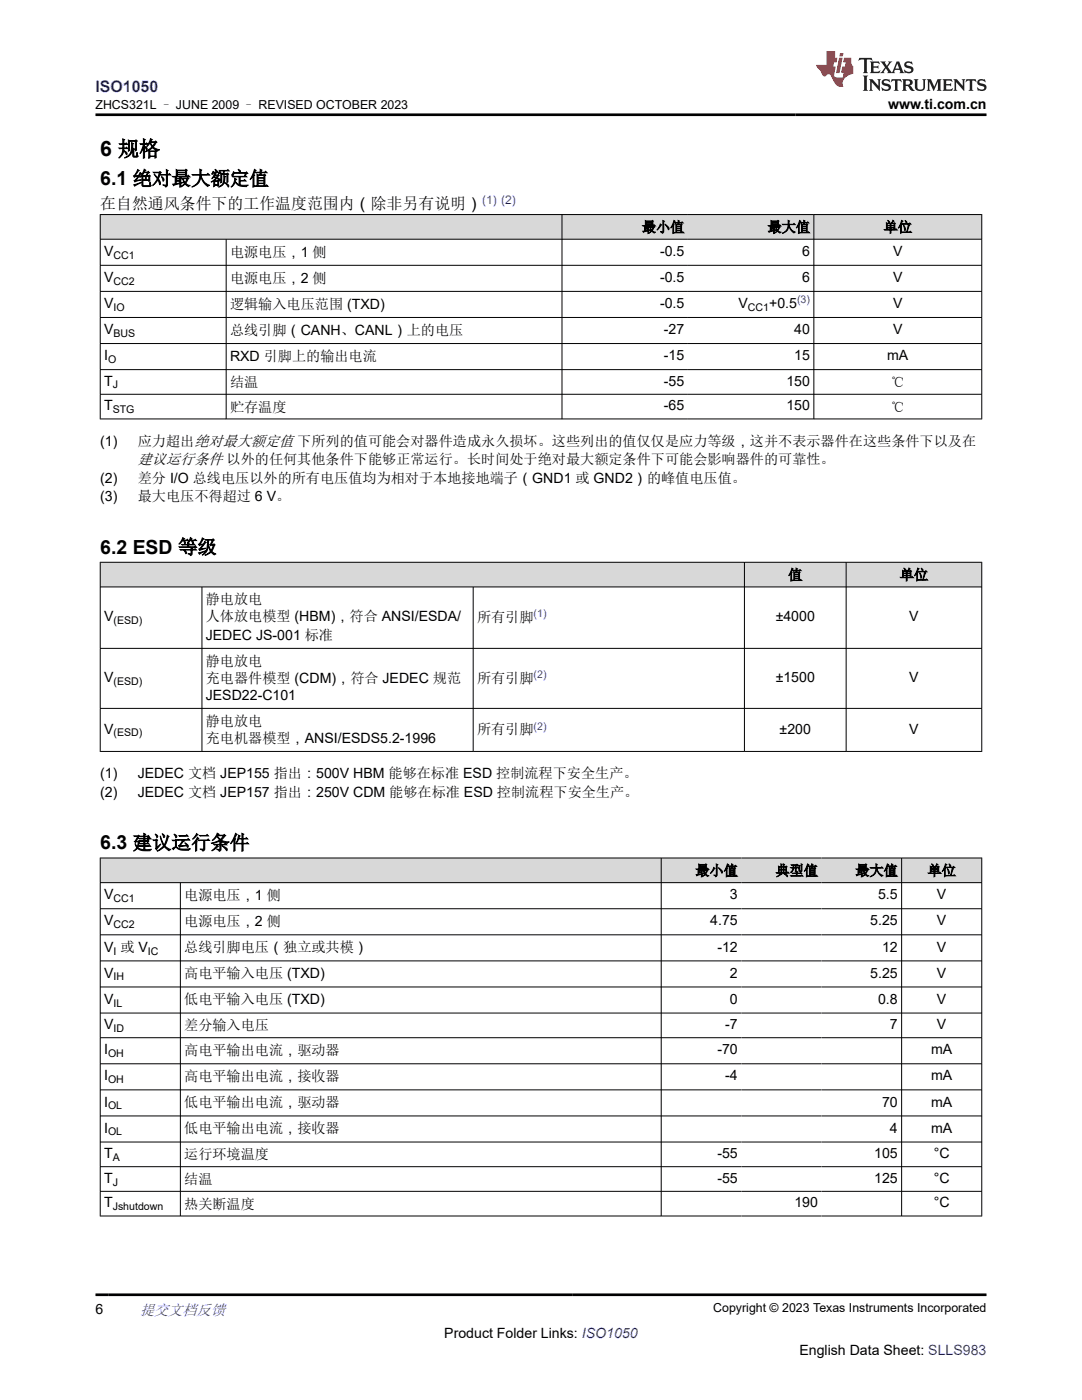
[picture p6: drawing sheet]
<svg xmlns="http://www.w3.org/2000/svg" width="216mm" height="279mm" viewBox="0 0 216 279" stroke-linecap="round" stroke-linejoin="round" font-family="sans-serif">
<defs><g id="words">
<text font-size="4.2" x="20" y="31.2">6 规格</text>
<g font-size="3.9">
<text x="20" y="37">6.1 绝对最大额定值</text>
<text x="20" y="110.5">6.2 ESD 等级</text>
<text x="20" y="169.5">6.3 建议运行条件</text>
</g>
<text font-size="3.2" fill="#00f" x="19" y="18.3">ISO1050</text>
<text font-size="3.2" x="20" y="41.7">在自然通风条件下的工作温度范围内（除非另有说明）</text>
<text font-size="3" x="27.5" y="92.6">建议运行条件 以外的任何其他条件下能够正常运行。长时间处于绝对最大额定条件下可能会影响器件的可靠性。</text>
<text font-size="3" fill="#00f" x="27.9" y="262.4">提交文档反馈</text>
<g font-size="2.8">
<text x="177.2" y="21.7">www.ti.com.cn</text>
<text x="128.1" y="46.3">最小值</text>
<text x="153.2" y="46.3">最大值</text>
<text x="176.3" y="46.3">单位</text>
<text x="20.8" y="51.1">V</text>
<text x="45.9" y="51.2">电源电压，1 侧</text>
<text x="131.7" y="51.1">-0.5</text>
<text x="160.1" y="51.1">6</text>
<text x="178.2" y="51.1">V</text>
<text x="20.8" y="56.3">V</text>
<text x="45.9" y="56.4">电源电压，2 侧</text>
<text x="131.7" y="56.3">-0.5</text>
<text x="160.1" y="56.3">6</text>
<text x="178.2" y="56.3">V</text>
<text x="20.8" y="61.5">V</text>
<text x="45.9" y="61.6">逻辑输入电压范围 (TXD)</text>
<text x="131.7" y="61.5">-0.5</text>
<text x="147.4" y="61.5">V</text>
<text x="153.5" y="61.5">+0.5</text>
<text x="178.2" y="61.5">V</text>
<text x="20.8" y="66.7">V</text>
<text x="20.8" y="71.9">I</text>
<text x="45.9" y="66.8">总线引脚（CANH、CANL）上的电压</text>
<text x="132.5" y="66.7">-27</text>
<text x="132.5" y="71.9">-15</text>
<text x="158.5" y="66.7">40</text>
<text x="158.5" y="71.9">15</text>
<text x="177" y="71.9">mA</text>
<text x="178.2" y="66.7">V</text>
<text x="20.8" y="77">T</text>
<text x="45.9" y="72">RXD 引脚上的输出电流</text>
<text x="45.9" y="77.2">结温</text>
<text x="132.5" y="77">-55</text>
<text x="156.9" y="77">150</text>
<text x="177.7" y="77.2">℃</text>
<text x="20.8" y="81.9">T</text>
<text x="45.9" y="82.2">贮存温度</text>
<text x="132.5" y="81.9">-65</text>
<text x="156.9" y="81.9">150</text>
<text x="177.7" y="82.2">℃</text>
<text x="20" y="89">(1)</text>
<text x="27.5" y="89">应力超出绝对最大额定值 下所列的值可能会对器件造成永久损坏。这些列出的值仅仅是应力等级，这并不表示器件在这些条件下以及在</text>
<text x="20" y="96.3">(2)</text>
<text x="20" y="100">(3)</text>
<text x="27.5" y="96.3">差分 I/O 总线电压以外的所有电压值均为相对于本地接地端子（GND1 或 GND2）的峰值电压值。</text>
<text x="27.5" y="100">最大电压不得超过 6 V。</text>
<text x="157.3" y="115.7">值</text>
<text x="179.5" y="115.7">单位</text>
<text x="20.8" y="124">V</text>
<text x="41.1" y="120.6">静电放电</text>
<text x="41.1" y="124">人体放电模型 (HBM)，符合 ANSI/ESDA/</text>
<text x="95.2" y="124.1">所有引脚</text>
<text x="154.8" y="124">±4000</text>
<text x="181.4" y="124">V</text>
<text x="41.1" y="127.7">JEDEC JS-001 标准</text>
<text x="20.8" y="136.1">V</text>
<text x="41.1" y="132.9">静电放电</text>
<text x="41.1" y="136.3">充电器件模型 (CDM)，符合 JEDEC 规范</text>
<text x="95.2" y="136.3">所有引脚</text>
<text x="154.8" y="136.1">±1500</text>
<text x="181.4" y="136.1">V</text>
<text x="41.1" y="139.6">JESD22-C101</text>
<text x="20.8" y="146.4">V</text>
<text x="41.1" y="144.8">静电放电</text>
<text x="41.1" y="148.2">充电机器模型，ANSI/ESDS5.2-1996</text>
<text x="95.2" y="146.5">所有引脚</text>
<text x="155.6" y="146.4">±200</text>
<text x="181.4" y="146.4">V</text>
<text x="20" y="155.3">(1)</text>
<text x="27.5" y="155.3">JEDEC 文档 JEP155 指出：500V HBM 能够在标准 ESD 控制流程下安全生产。</text>
<text x="20" y="159">(2)</text>
<text x="27.5" y="159">JEDEC 文档 JEP157 指出：250V CDM 能够在标准 ESD 控制流程下安全生产。</text>
<text x="20.8" y="179.5">V</text>
<text x="36.8" y="179.6">电源电压，1 侧</text>
<text x="138.8" y="174.7">最小值</text>
<text x="145.7" y="179.5">3</text>
<text x="154.7" y="174.7">典型值</text>
<text x="170.7" y="174.7">最大值</text>
<text x="175.2" y="179.5">5.5</text>
<text x="185.1" y="174.7">单位</text>
<text x="187" y="179.5">V</text>
<text x="20.8" y="184.7">V</text>
<text x="36.8" y="184.8">电源电压，2 侧</text>
<text x="141.7" y="184.7">4.75</text>
<text x="173.6" y="184.7">5.25</text>
<text x="187" y="184.7">V</text>
<text x="20.8" y="190">V 或 V</text>
<text x="36.8" y="190">总线引脚电压（独立或共模）</text>
<text x="143.1" y="189.9">-12</text>
<text x="176" y="189.9">12</text>
<text x="187" y="189.9">V</text>
<text x="20.8" y="195.1">V</text>
<text x="36.8" y="195.2">高电平输入电压 (TXD)</text>
<text x="145.7" y="195.1">2</text>
<text x="173.6" y="195.1">5.25</text>
<text x="187" y="195.1">V</text>
<text x="20.8" y="200.3">V</text>
<text x="36.8" y="200.4">低电平输入电压 (TXD)</text>
<text x="145.7" y="200.3">0</text>
<text x="175.2" y="200.3">0.8</text>
<text x="187" y="200.3">V</text>
<text x="20.8" y="205.4">V</text>
<text x="36.8" y="205.7">差分输入电压</text>
<text x="144.7" y="205.4">-7</text>
<text x="177.6" y="205.4">7</text>
<text x="187" y="205.4">V</text>
<text x="20.8" y="210.4">I</text>
<text x="20.8" y="215.6">I</text>
<text x="36.8" y="210.6">高电平输出电流，驱动器</text>
<text x="36.8" y="215.8">高电平输出电流，接收器</text>
<text x="143.1" y="210.4">-70</text>
<text x="144.7" y="215.6">-4</text>
<text x="185.8" y="210.4">mA</text>
<text x="185.8" y="215.6">mA</text>
<text x="20.8" y="220.8">I</text>
<text x="36.8" y="221">低电平输出电流，驱动器</text>
<text x="176" y="220.8">70</text>
<text x="185.8" y="220.8">mA</text>
<text x="20.8" y="226">I</text>
<text x="36.8" y="226.2">低电平输出电流，接收器</text>
<text x="177.6" y="226">4</text>
<text x="185.8" y="226">mA</text>
<text x="20.8" y="231.1">T</text>
<text x="36.8" y="231.4">运行环境温度</text>
<text x="143.1" y="231.1">-55</text>
<text x="174.4" y="231.1">105</text>
<text x="186.3" y="231.1">°C</text>
<text x="20.8" y="236">T</text>
<text x="36.8" y="236.3">结温</text>
<text x="143.1" y="236">-55</text>
<text x="174.4" y="236">125</text>
<text x="186.3" y="236">°C</text>
<text x="20.8" y="240.9">T</text>
<text x="36.8" y="241.2">热关断温度</text>
<text x="158.5" y="240.9">190</text>
<text x="186.3" y="240.9">°C</text>
<text x="19" y="262.1">6</text>
<text x="88.7" y="266.9">Product Folder Links: ISO1050</text>
<text x="159.5" y="270.3">English Data Sheet: SLLS983</text>
</g>
<g font-size="2.5">
<text x="19" y="21.8">ZHCS321L – JUNE 2009 – REVISED OCTOBER 2023</text>
<text x="142.3" y="261.8">Copyright © 2023 Texas Instruments Incorporated</text>
</g>
<text font-size="2.4" fill="#00f" x="96.2" y="40.6">(1) (2)</text>
<g font-size="2.1">
<text x="22.6" y="51.6">CC1</text>
<text x="22.6" y="56.8">CC2</text>
<text x="22.6" y="62.1">IO</text>
<text x="149.2" y="62.1">CC1</text>
<text x="22.6" y="67.3">BUS</text>
<text x="21.6" y="72.5">O</text>
<text x="22.5" y="77.5">J</text>
<text x="22.5" y="82.4">STG</text>
<text x="22.6" y="124.6">(ESD)</text>
<text x="22.6" y="136.7">(ESD)</text>
<text x="22.6" y="147">(ESD)</text>
<text x="22.6" y="180.1">CC1</text>
<text x="22.6" y="185.3">CC2</text>
<text x="22.6" y="190.6">I</text>
<text x="29.5" y="190.6">IC</text>
<text x="22.6" y="195.7">IH</text>
<text x="22.6" y="200.9">IL</text>
<text x="22.6" y="205.9">ID</text>
<text x="21.6" y="211">OH</text>
<text x="21.6" y="216.2">OH</text>
<text x="21.6" y="221.4">OL</text>
<text x="21.6" y="226.6">OL</text>
<text x="22.5" y="231.7">A</text>
<text x="22.5" y="236.6">J</text>
<text x="22.5" y="241.5">Jshutdown</text>
</g>
<g font-size="2.1" fill="#00f">
<text x="159" y="60.5">(3)</text>
<text x="106.5" y="123.2">(1)</text>
<text x="106.5" y="135.3">(2)</text>
<text x="106.5" y="145.6">(2)</text>
</g>
</g></defs>
<g fill="#d8d8d8">
<path d="M20 42.8h175.9v4.9h-175.9z" fill-rule="evenodd"/>
<path d="M20.1 42.9h92v4.8h-92z" fill-rule="evenodd"/>
<path d="M112.2 42.9h25.1v4.8h-25.1z" fill-rule="evenodd"/>
<path d="M137.3 42.9h25v4.8h-25z" fill-rule="evenodd"/>
<path d="M162.5 42.9h33.3v4.8h-33.3z" fill-rule="evenodd"/>
</g>
<g fill="none" stroke="#000" stroke-width=".2">
<path d="M19.9 42.8h176.1M19.9 47.7h176.1M19.9 52.9h176.1M19.9 58.2h176.1M20 42.8v40.9M45.1 47.7v36M112.1 42.8v40.9M162.4 42.8v40.9M195.9 42.8v40.9M19.9 63.4h176.1M19.9 68.6h176.1M19.9 73.8h176.1"/>
<path d="M19.9 78.7h176.1M19.9 83.6h176.1"/>
</g>
<g fill="#d8d8d8">
<path d="M20 112.2h175.9v4.9h-175.9z" fill-rule="evenodd"/>
<path d="M20.1 112.3h128.4v4.8h-128.4z" fill-rule="evenodd"/>
<path d="M148.6 112.3h20.2v4.8h-20.2z" fill-rule="evenodd"/>
<path d="M168.9 112.3h26.9v4.8h-26.9z" fill-rule="evenodd"/>
</g>
<path d="M19.9 112.2h176.1M19.9 117.1h176.1M20 112.2v37.8M40.3 117.1v32.9M94.4 117.1v32.9M148.5 112.2v37.8M168.8 112.2v37.8M195.9 112.2v37.8M19.9 129.4h176.1M19.9 141.4h176.1M19.9 150h176.1" fill="none" stroke="#000" stroke-width=".2"/>
<g fill="#d8d8d8">
<path d="M20 171.2h175.9v5h-175.9z" fill-rule="evenodd"/>
<path d="M20.1 171.3h111.8v4.8h-111.8z" fill-rule="evenodd"/>
<path d="M132 171.3h15.9v4.8h-15.9z" fill-rule="evenodd"/>
<path d="M147.9 171.3h16v4.8h-16z" fill-rule="evenodd"/>
<path d="M163.9 171.3h15.9v4.8h-15.9z" fill-rule="evenodd"/>
<path d="M180 171.3h15.8v4.8h-15.8z" fill-rule="evenodd"/>
</g>
<g fill="none" stroke="#000" stroke-width=".2">
<path d="M19.9 171.2h176.1M19.9 176.2h176.1M20 171.2v71.5M36 176.2v66.5M131.9 171.2v71.5M179.9 171.2v71.5M195.9 171.2v71.5M19.9 181.4h176.1M19.9 186.6h176.1M19.9 191.8h176.1M19.9 197h176.1M19.9 202.2h176.1"/>
<path d="M19.9 207.1h176.1M19.9 212.3h176.1M19.9 217.5h176.1M19.9 222.7h176.1M19.9 227.9h176.1M19.9 232.8h176.1M19.9 237.8h176.1M19.9 242.7h176.1"/>
</g>
<path d="M171.5 11.6l-.2 .5 .5-.2h.6v.1v2.2l-.2 .4h1l-.2-.4v-2.2v-.1h.5l.5 .2-.1-.5zM173.6 12.3l.2 .4v1.5l-.2 .4h1.9l.1-.6a1.08 1.08 0 0 1-1.3 .2v-.7h.6l.4 .2v-.7l-.4 .2h-.6v-.5l.2-.2a1 1 0 0 1 1 .3l-.1-.5zM175.7 12.3l.9 1.1-1 1.2h.9l-.2-.2 .5-.8 .4 .8-.2 .2h1.6l-.2-.2 .2-.5h.9l.1 .5-.1 .2h.9l-.2-.3-.8-2h-.5l-.9 2.2-.9-1.1 .9-1.1h-.8l.2 .2-.4 .6-.4-.6 .2-.2zM179 12.7l.4 1h-.7zM180.7 12.4a.65 .65 0 0 0-.2 .7 .65 .65 0 0 0 .6 .5l.6 .1 .1 .3a.79 .79 0 0 1-.7 .4 .79 .79 0 0 1-.7-.5l.1 .7 .2-.1a.93 .93 0 0 0 1.1 .1 .93 .93 0 0 0 .4-1 1.46 1.46 0 0 0-1.2-.6l-.1-.3a1.09 1.09 0 0 1 1.2 .2l-.2-.6-.1 .1-.5-.2zM172.2 15.1l.2 .4v2.2l-.2 .4h1l-.2-.4v-2.2l.2-.4zM173.4 15.8l.2 .4v1.5l-.2 .4h.8l-.3-.4 .1-1.3 1.6 1.8v-2l.2-.4h-.7l.1 .2 .1 1.1-1.2-1.3zM176.2 15.9a.65 .65 0 0 0-.2 .8 .65 .65 0 0 0 .6 .4l.6 .2 .1 .2a.79 .79 0 0 1-.7 .4 .79 .79 0 0 1-.7-.5l.1 .7 .2-.1a.93 .93 0 0 0 1.1 .1 .93 .93 0 0 0 .4-.9 1.46 1.46 0 0 0-1.2-.6l-.1-.4a1.09 1.09 0 0 1 1.2 .2l-.1-.6-.2 .1-.5-.1zM177.9 15.8l-.1 .6a.63 .63 0 0 1 .8-.3v1.6l-.3 .4h1l-.2-.4v-1.6a.66 .66 0 0 1 .8 .3l-.1-.6zM180 15.8l.2 .4v1.5l-.2 .4h1l-.2-.2-.1-.7h.5l.1 .2a.79 .79 0 0 0 1.2 .6l-1-.9a.61 .61 0 0 0 .6-.6 .61 .61 0 0 0-.5-.7zM180.8 16.1h.1a.47 .47 0 0 1 .5 .1 .47 .47 0 0 1 .1 .5l-.1 .1-.7 .1zM182.3 15.8l.2 .2a2.27 2.27 0 0 0 .4 2 1.04 1.04 0 0 0 1.7-.7v-1.3l.2-.2h-.8l.2 .4v1.1a.6 .6 0 0 1-.6 .6 .6 .6 0 0 1-.6-.6v-1.1l.3-.4zM184.9 15.8l.2 .4v1.5l-.2 .4h.8l-.3-.4v-1.4l.9 1.9 .9-1.9v1.4l-.3 .4h1l-.2-.4v-1.5l.2-.4h-.8l-.7 1.5-.6-1.5zM188.1 15.8l.2 .4v1.5l-.2 .4h1.9l.1-.6a1.09 1.09 0 0 1-1.3 .2v-.7h.6l.4 .2v-.6l-.4 .2h-.6v-.6l.2-.1a1.01 1.01 0 0 1 1 .3l-.1-.6zM190.2 15.8l.3 .4v1.5l-.3 .4h.8l-.2-.4v-1.3l1.6 1.8v-2l.2-.4h-.7l.2 .2v1.1l-1.2-1.3zM192.8 15.8l-.1 .6a.63 .63 0 0 1 .8-.3v1.6l-.3 .4h1l-.2-.4v-1.6a.66 .66 0 0 1 .8 .3l-.1-.6zM195.2 15.9a.65 .65 0 0 0-.2 .8 .65 .65 0 0 0 .6 .4l.6 .2 .2 .2a.79 .79 0 0 1-.7 .4 .79 .79 0 0 1-.7-.5l.1 .7 .2-.1a.93 .93 0 0 0 1 .1 .93 .93 0 0 0 .5-.9 1.46 1.46 0 0 0-1.3-.6v-.4a1.09 1.09 0 0 1 1.2 .2l-.2-.6-.2 .1-.5-.1z" fill="#231f20"/>
<path d="M164.9 10.2v2.8h-2l.1 .3 .8 1a.95 .95 0 0 0 1 .9 .59 .59 0 0 1 .5-.4 .59 .59 0 0 1 .5 .4l.4 .7a1.59 1.59 0 0 0 2.1 1.4 1.61 1.61 0 0 1 1-2.3l1-.3-.1-1.5a1.59 1.59 0 0 1-.3-1.7h-1.5l-.2 .9h.6l-.2 .9h-.5l-.2 1v.2l.4 .1-.1 .9h-.7a.73 .73 0 0 1-1-.7l.3-1.5h-.5l.1-.9h.5l.2-.9h-.5v-1.3zM167.4 11.5l-.6 3.1h.7l.6-3.1zM167.6 10.6l-.1 .6h.7l.1-.6z" fill="#ed1c24"/>
<path d="M19 22.9h177.8M19 258.4h177.8" fill="none" stroke="#000" stroke-width=".53"/>
<use href="#words"/>
</svg>
